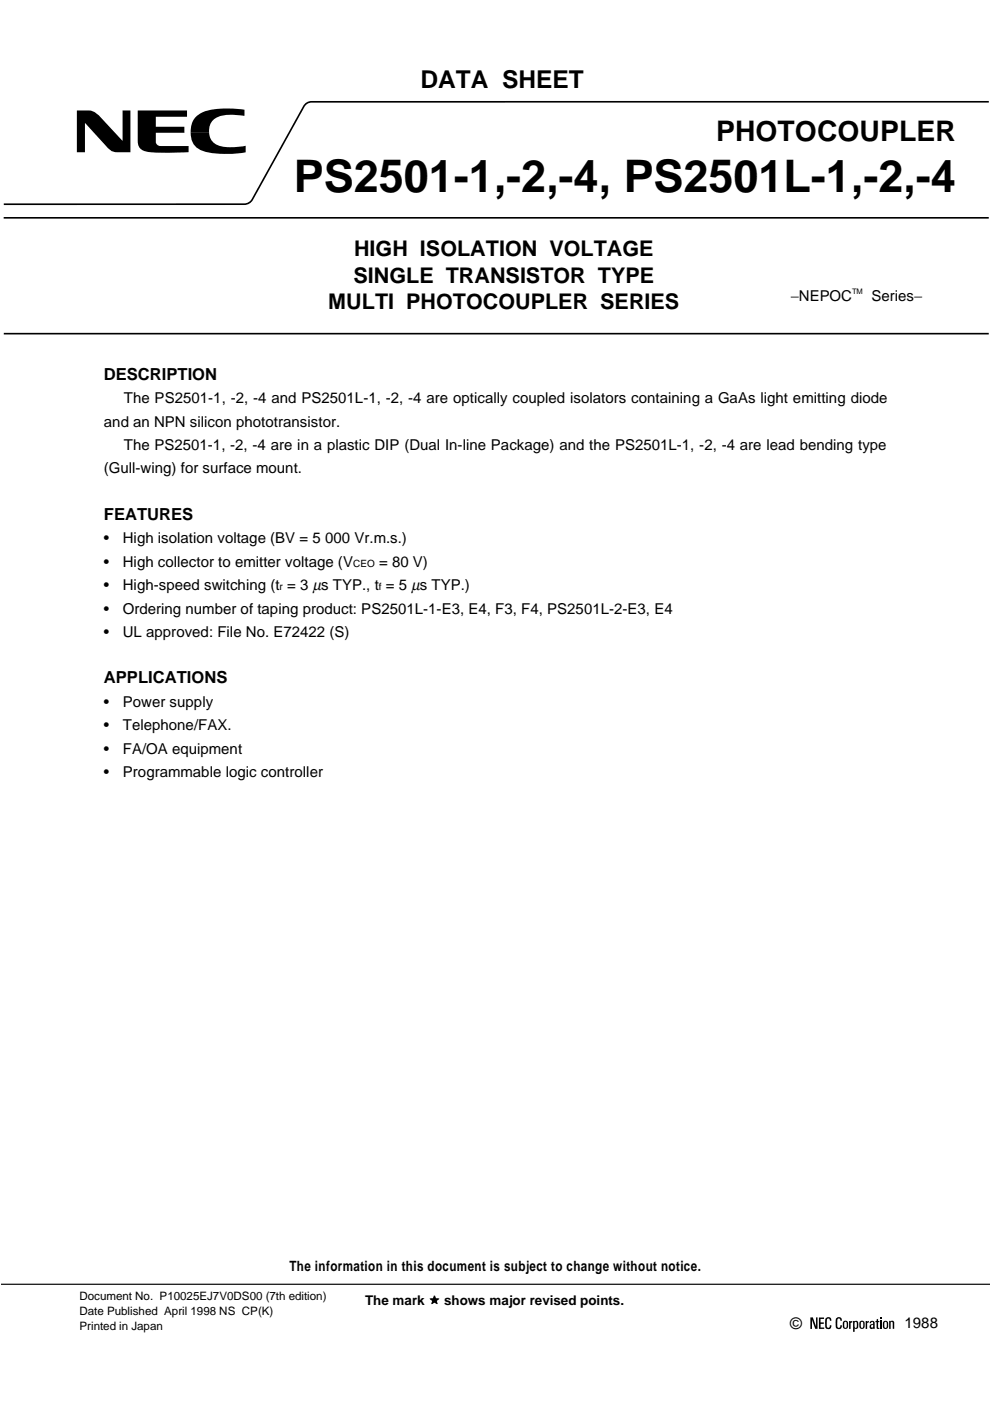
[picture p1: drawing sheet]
<svg xmlns="http://www.w3.org/2000/svg" width="210mm" height="297mm" viewBox="0 0 210 297" stroke-linecap="round" stroke-linejoin="round" font-family="sans-serif">
<defs><g id="words">
<text font-size="9.5" x="62.3" y="40.8">PS2501-1,-2,-4, PS2501L-1,-2,-4</text>
<text font-size="6" x="151.8" y="29.9">PHOTOCOUPLER</text>
<text font-size="5.2" x="89.1" y="18.6">DATA SHEET</text>
<g font-size="4.6">
<text x="74.9" y="60">SINGLE TRANSISTOR TYPE</text>
<text x="75.1" y="54.3">HIGH ISOLATION VOLTAGE</text>
<text x="69.6" y="65.6">MULTI PHOTOCOUPLER SERIES</text>
</g>
<g font-size="3.5">
<text x="22" y="80.5">DESCRIPTION</text>
<text x="22" y="110.2">FEATURES</text>
<text x="22" y="144.9">APPLICATIONS</text>
</g>
<text font-size="3.4" x="167.5" y="281.7">©</text>
<g font-size="3.2">
<text x="167.7" y="63.9">−NEPOC</text>
<text x="184.8" y="63.9">Series−</text>
<text x="26.3" y="85.5">The PS2501-1, -2, -4 and PS2501L-1, -2, -4 are optically coupled isolators containing a GaAs light emitting diode</text>
<text x="22" y="90.5">and an NPN silicon phototransistor.</text>
<text x="26.3" y="95.4">The PS2501-1, -2, -4 are in a plastic DIP (Dual In-line Package) and the PS2501L-1, -2, -4 are lead bending type</text>
<text x="22" y="100.4">(Gull-wing) for surface mount.</text>
<text x="22" y="115.2">•</text>
<text x="26.1" y="115.2">High isolation voltage (BV = 5 000 Vr.m.s.)</text>
<text x="22" y="120.2">•</text>
<text x="22" y="125.1">•</text>
<text x="26.1" y="120.2">High collector to emitter voltage (V</text>
<text x="26.1" y="125.1">High-speed switching (t = 3 µs TYP., t = 5 µs TYP.)</text>
<text x="80.4" y="120.2">= 80 V)</text>
<text x="22" y="130.1">•</text>
<text x="26.1" y="130.1">Ordering number of taping product: PS2501L-1-E3, E4, F3, F4, PS2501L-2-E3, E4</text>
<text x="22" y="135">•</text>
<text x="26.1" y="135">UL approved: File No. E72422 (S)</text>
<text x="22" y="149.9">•</text>
<text x="26.1" y="149.9">Power supply</text>
<text x="22" y="154.9">•</text>
<text x="26.1" y="154.9">Telephone/FAX.</text>
<text x="22" y="159.8">•</text>
<text x="26.1" y="159.8">FA/OA equipment</text>
<text x="22" y="164.8">•</text>
<text x="26.1" y="164.8">Programmable logic controller</text>
<text x="191.8" y="281.6">1988</text>
</g>
<text font-size="3" x="61.4" y="269.4">The information in this document is subject to change without notice.</text>
<text font-size="2.8" x="77.4" y="276.6">The mark ê shows major revised points.</text>
<g font-size="2.5">
<text x="16.9" y="275.7">Document No. P10025EJ7V0DS00 (7th edition)</text>
<text x="16.9" y="278.9">Date Published April 1998 NS CP(K)</text>
<text x="16.9" y="282.1">Printed in Japan</text>
</g>
<g font-size="2.1">
<text x="59.3" y="125.1">r</text>
<text x="74.9" y="120.2">CEO</text>
<text x="80.3" y="125.1">f</text>
</g>
<text font-size="1.6" x="180.7" y="62.3">TM</text>
</g></defs>
<path d="M209.6 21.6h-143.5a1.87 1.87 0 0 0-1.7 .9l-10.9 19.8a1.93 1.93 0 0 1-1.7 1h-51M.8 46.2h208.8M.8 70.7h208.8" fill="none" stroke="#000" stroke-width=".35"/>
<path d="M16.3 23.4h1.4a3.9 3.9 0 0 1 4 1.9l4.3 4.5v-6.4h1.7v8.9h-2.1a3.1 3.1 0 0 1-3.3-1.5l-4.3-4.7v6.2h-1.7zM29.2 23.4h10.5v1.4h-6.7v2.1h6.1v1.3h-6.1v1.6a1.04 1.04 0 0 0 1.4 1.2h5.6v1.3h-1.5a36.3 36.3 0 0 1-7.8-.2 2.25 2.25 0 0 1-1.5-2.8zM41.5 24.8a6.6 6.6 0 0 1 4.4-1.7l3.2-.1 2.7 .3v1.3l-2.1-.3a5.2 5.2 0 0 0-4.9 1.7l-.4 .9-.1 1.1h-3.9a4.5 4.5 0 0 1 1.1-3.2zM40.4 28h3.9a3.2 3.2 0 0 0 3.5 3.2h2.2l2.1-.3v1.4a21.5 21.5 0 0 1-9.3-.4 3.7 3.7 0 0 1-2.4-3.9zM173.6 279.3h1.1v.3h-.7v.8h.7v.3h-.7v.8h.7v.2h-1.1zM171.8 279.3h.5l.7 1.9v-1.9h.3v2.4h-.5l-.6-1.9v2h-.4zM177.3 279.5a.66 .66 0 0 1 .8-.2 .66 .66 0 0 1 .4 .7h-.3l-.1-.4-.2-.1-.3 .2v1.7l.4 .1 .2-.5h.3a.67 .67 0 0 1-.5 .8 .67 .67 0 0 1-.8-.5zM178.8 280.2l.4-.2a.84 .84 0 0 1 .6 1.2 .59 .59 0 0 1-.7 .5 .59 .59 0 0 1-.4-.8z" fill="#000"/>
<path d="M179.1 280.3l.2-.1a.89 .89 0 0 1 0 1.3 1.07 1.07 0 0 1-.2-1.2z" fill="#fff"/>
<path d="M180.9 280.1l.3 .1 .4-.2a1.07 1.07 0 0 1 .1 1.7h-.5v.7h-.3z" fill="#000"/>
<path d="M181.3 280.3h.1a.94 .94 0 0 1 0 1.3 1.13 1.13 0 0 1-.1-1.3z" fill="#fff"/>
<path d="M182.3 280.2l.5-.2a.84 .84 0 0 1 .5 1.2 .59 .59 0 0 1-.7 .5 .59 .59 0 0 1-.4-.8z" fill="#000"/>
<path d="M182.6 280.3l.2-.1a.89 .89 0 0 1 0 1.3 1.07 1.07 0 0 1-.2-1.2z" fill="#fff"/>
<path d="M183.5 280.1h.4v.2l.3-.2v.3l-.3 .2v1.2h-.4zM187.3 280.2l.4-.2a.84 .84 0 0 1 .6 1.3 .59 .59 0 0 1-.7 .5 .59 .59 0 0 1-.4-.9z" fill="#000"/>
<path d="M187.6 280.3h.2a.89 .89 0 0 1 0 1.2 1.07 1.07 0 0 1-.2-1.2z" fill="#fff"/>
<path d="M184.6 280.1l.3-.1 .5 .3 .1 1.4h-.4v-.1l-.4 .2-.2-.1v-.8l.6-.2v-.4h-.2l-.2 .2h-.3z" fill="#000"/>
<path d="M184.8 281l.3-.1v.5h-.4z" fill="#fff"/>
<path d="M186.6 279.3h.3v.3h-.3zM175.1 279.5a.66 .66 0 0 1 .8-.2 .66 .66 0 0 1 .4 .7h-.3l-.2-.4-.1-.1-.4 .2v1.7l.5 .1 .1-.5h.4a.67 .67 0 0 1-.5 .8 .67 .67 0 0 1-.8-.5zM180 280.1h.3v.2l.4-.2v.3l-.4 .2v1.2h-.3zM185.9 279.8l.3-.2v.5h.2v.2h-.2v1.1l.2 .1v.3l-.5-.2v-1.2l-.3-.1v-.2h.3zM186.6 280h.3v1.8h-.3zM188.5 280.1h.4a.42 .42 0 0 1 .4-.1 .42 .42 0 0 1 .3 .4v1.3h-.3v-1.2l-.3-.2-.2 .2v1.3h-.3z" fill="#000"/>
<path d="M.3 272.3h209.6" fill="none" stroke="#000" stroke-width=".25"/>
<path d="M165.1 58.4h33.2v7.2h-33.2z" fill="#fff"/>
<use href="#words"/>
</svg>
